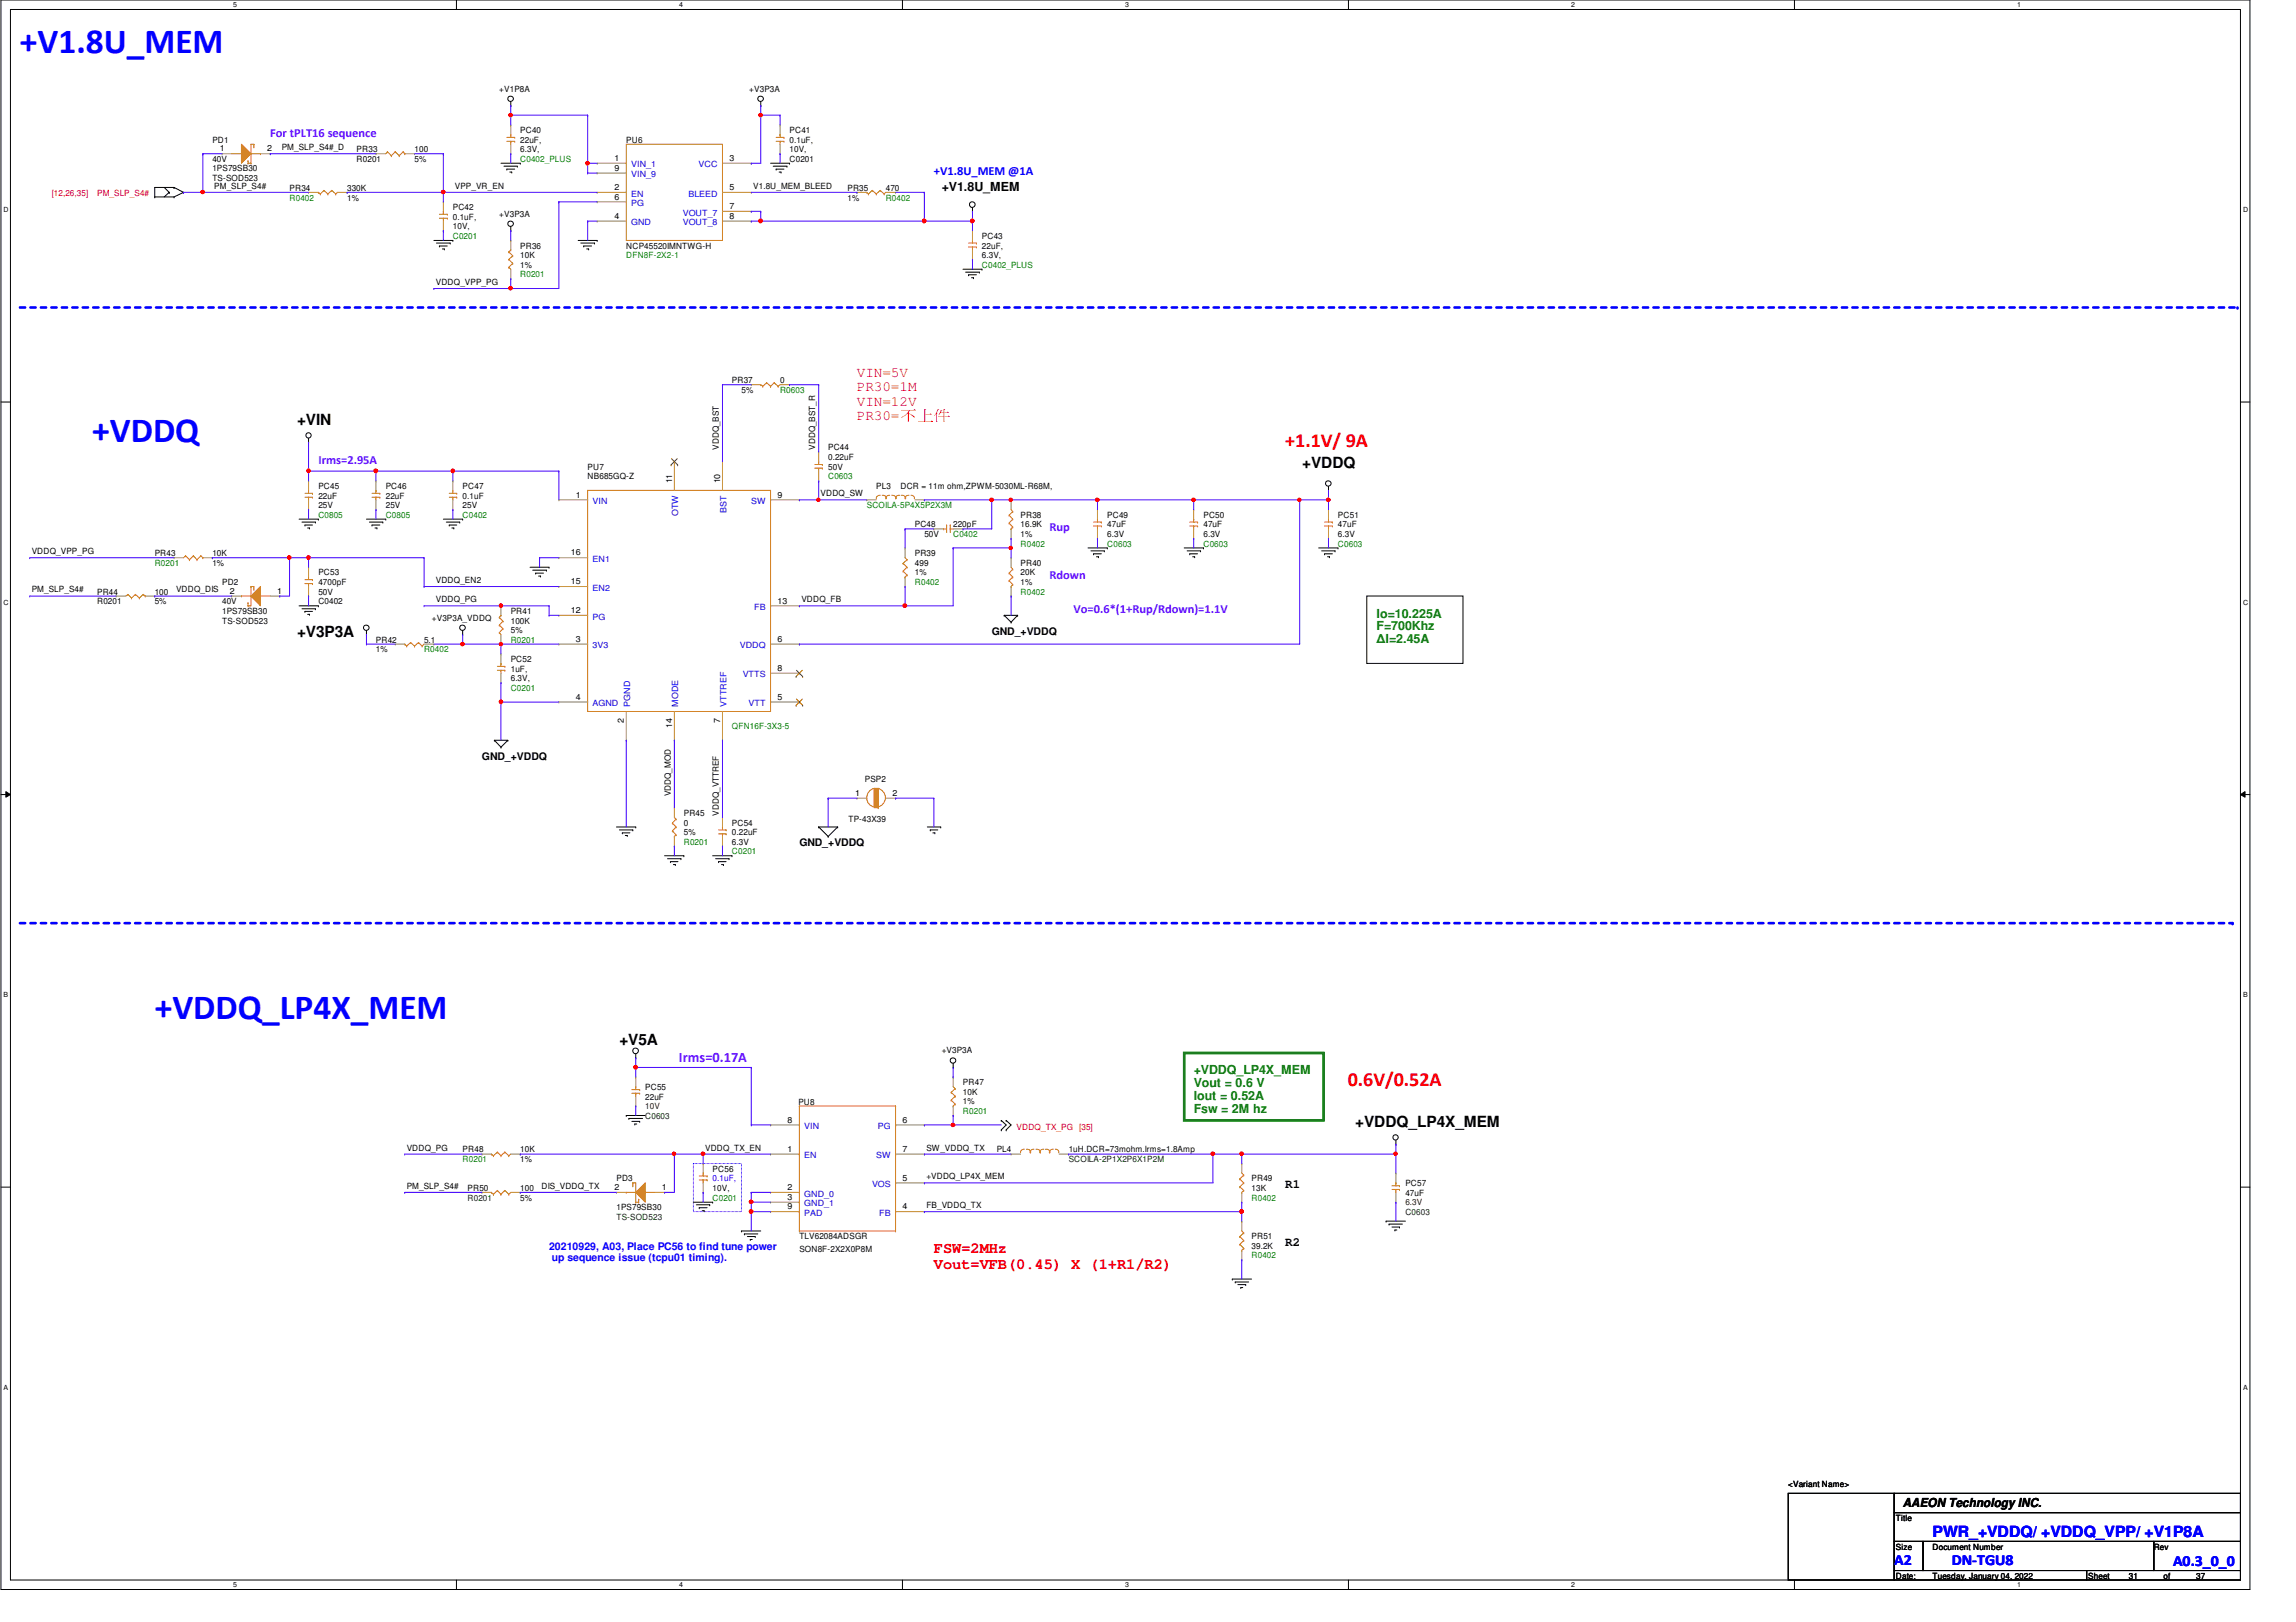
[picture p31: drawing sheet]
<svg xmlns="http://www.w3.org/2000/svg" width="297mm" height="210mm" viewBox="0 0 297 210" stroke-linecap="round" stroke-linejoin="round" font-family="sans-serif">
<defs><g id="words">
<g font-size="4.6" fill="#00f">
<text x="2.6" y="6.8">+V1.8U_MEM</text>
<text x="11.9" y="57.2">+VDDQ</text>
<text x="20" y="131.9">+VDDQ_LP4X_MEM</text>
</g>
<g font-size="2.6" fill="#f00">
<text x="166.3" y="57.8">+1.1V/ 9A</text>
<text x="174.4" y="140.6">0.6V/0.52A</text>
</g>
<g font-size="2">
<text x="38.4" y="55">+VIN</text>
<text x="168.5" y="60.6">+VDDQ</text>
<text x="38.4" y="82.4">+V3P3A</text>
<text x="80.1" y="135.3">+V5A</text>
<text x="175.3" y="145.8">+VDDQ_LP4X_MEM</text>
</g>
<g font-size="2" fill="#f00">
<text x="120.8" y="162.2">FSW=2MHz</text>
<text x="120.8" y="164.2">Vout=VFB(0.45) X (1+R1/R2)</text>
</g>
<g font-size="2" fill="#00f">
<text x="245.1" y="202.5">A2</text>
<text x="250" y="198.9">PWR_+VDDQ/ +VDDQ_VPP/ +V1P8A</text>
<text x="252.5" y="202.5">DN-TGU8</text>
<text x="281.1" y="202.6">A0.3_0_0</text>
</g>
<g font-size="1.9" fill="#f00">
<text x="110.9" y="48.8">VIN=5V</text>
<text x="110.9" y="50.6">PR30=1M</text>
<text x="110.9" y="52.5">VIN=12V</text>
<text x="110.9" y="54.4">PR30=不不不</text>
</g>
<text font-size="1.9" fill="#8000ff" x="87.8" y="137.4">Irms=0.17A</text>
<g font-size="1.6" fill="#8000ff">
<text x="35" y="17.7">For tPLT16 sequence</text>
<text x="41.2" y="60">Irms=2.95A</text>
<text x="135.8" y="68.7">Rup</text>
<text x="135.8" y="74.9">Rdown</text>
<text x="138.9" y="79.3">Vo=0.6*(1+Rup/Rdown)=1.1V</text>
</g>
<text font-size="1.6" fill="#00f" x="120.8" y="22.6">+V1.8U_MEM @1A</text>
<g font-size="1.6">
<text x="121.8" y="24.8">+V1.8U_MEM</text>
<text x="166.3" y="153.8">R1</text>
<text x="166.3" y="161.3">R2</text>
<text x="246.2" y="195.1">AAEON Technology INC.</text>
</g>
<g font-size="1.6" fill="#008000">
<text x="178.1" y="79.9">Io=10.225A</text>
<text x="178.1" y="81.6">F=700Khz</text>
<text x="178.1" y="83.2">ΔI=2.45A</text>
<text x="154.4" y="139">+VDDQ_LP4X_MEM</text>
<text x="154.4" y="140.7">Vout = 0.6 V</text>
<text x="154.4" y="142.3">Iout = 0.52A</text>
<text x="154.4" y="144">Fsw = 2M hz</text>
</g>
<g font-size="1.4">
<text x="128.3" y="82.2">GND_+VDDQ</text>
<text x="62.4" y="98.3">GND_+VDDQ</text>
<text x="103.4" y="109.5">GND_+VDDQ</text>
</g>
<g font-size="1.4" fill="#00f">
<text x="71" y="161.8">20210929, A03, Place PC56 to find tune power</text>
<text x="71.4" y="163.2">up sequence issue (tcpu01 timing).</text>
</g>
<g font-size="1.1">
<text x="64.6" y="11.9">+V1P8A</text>
<text x="96.9" y="11.9">+V3P3A</text>
<text x="67.3" y="17.2">PC40</text>
<text x="102.1" y="17.2">PC41</text>
<text x="27.5" y="18.5">PD1</text>
<text x="27.5" y="22.2">1PS79SB30</text>
<text x="27.5" y="23.5">TS-SOD523</text>
<text x="27.5" y="21">40V</text>
<text x="28.4" y="19.6">1</text>
<text x="34.6" y="19.6">2</text>
<text x="36.4" y="19.4">PM_SLP_S4#_D</text>
<text x="46.1" y="19.7">PR33</text>
<text x="46.1" y="21">R0201</text>
<text x="53.6" y="19.7">100</text>
<text x="53.6" y="21">5%</text>
<text x="67.3" y="18.5">22uF,</text>
<text x="67.3" y="19.7">6.3V,</text>
<text x="79.5" y="20.8">1</text>
<text x="79.5" y="22.1">9</text>
<text x="81" y="18.5">PU6</text>
<text x="94.4" y="20.8">3</text>
<text x="102.1" y="18.5">0.1uF,</text>
<text x="102.1" y="21">C0201</text>
<text x="102.1" y="19.7">10V,</text>
<text x="27.7" y="24.4">PM_SLP_S4#</text>
<text x="37.5" y="24.7">PR34</text>
<text x="44.9" y="26">1%</text>
<text x="44.9" y="24.7">330K</text>
<text x="58.6" y="27.2">PC42</text>
<text x="58.6" y="28.4">0.1uF,</text>
<text x="58.6" y="29.7">10V,</text>
<text x="58.8" y="24.4">VPP_VR_EN</text>
<text x="64.6" y="28.1">+V3P3A</text>
<text x="79.5" y="24.6">2</text>
<text x="79.5" y="25.8">6</text>
<text x="79.5" y="28.3">4</text>
<text x="94.4" y="24.6">5</text>
<text x="94.4" y="27.1">7</text>
<text x="94.4" y="28.3">8</text>
<text x="97.4" y="24.4">V1.8U_MEM_BLEED</text>
<text x="109.6" y="24.7">PR35</text>
<text x="109.6" y="26">1%</text>
<text x="114.6" y="24.7">470</text>
<text x="67.3" y="32.2">PR36</text>
<text x="67.3" y="33.4">10K</text>
<text x="67.3" y="34.6">1%</text>
<text x="81" y="32.2">NCP45520IMNTWG-H</text>
<text x="127" y="30.9">PC43</text>
<text x="127" y="32.2">22uF,</text>
<text x="127" y="33.4">6.3V,</text>
<text x="56.4" y="36.9">VDDQ_VPP_PG</text>
<text x="94.7" y="49.6">PR37</text>
<text x="95.9" y="50.8">5%</text>
<text x="100.9" y="49.6">0</text>
<text x="93" y="58.2" transform="rotate(-90 93 58.2)">VDDQ_BST</text>
<text x="105.4" y="58.2" transform="rotate(-90 105.4 58.2)">VDDQ_BST_R</text>
<text x="107.1" y="58.3">PC44</text>
<text x="107.1" y="59.5">0.22uF</text>
<text x="41.2" y="63.3">PC45</text>
<text x="41.2" y="64.5">22uF</text>
<text x="41.2" y="65.7">25V</text>
<text x="49.9" y="63.3">PC46</text>
<text x="49.9" y="64.5">22uF</text>
<text x="49.9" y="65.7">25V</text>
<text x="59.9" y="63.3">PC47</text>
<text x="59.9" y="64.5">0.1uF</text>
<text x="59.9" y="65.7">25V</text>
<text x="74.5" y="64.4">1</text>
<text x="76" y="62">NB685GQ-Z</text>
<text x="76" y="60.8">PU7</text>
<text x="86.9" y="62.6" transform="rotate(-90 86.9 62.6)">11</text>
<text x="93.2" y="62.6" transform="rotate(-90 93.2 62.6)">10</text>
<text x="100.6" y="64.4">9</text>
<text x="106.2" y="64.2">VDDQ_SW</text>
<text x="107.1" y="60.8">50V</text>
<text x="113.4" y="63.3">PL3</text>
<text x="116.5" y="63.3">DCR = 11m ohm,ZPWM-5030ML-R68M,</text>
<text x="4.1" y="71.7">VDDQ_VPP_PG</text>
<text x="20" y="72">PR43</text>
<text x="27.5" y="72">10K</text>
<text x="73.9" y="71.9">16</text>
<text x="118.4" y="72">PR39</text>
<text x="118.4" y="68.2">PC48</text>
<text x="119.6" y="69.5">50V</text>
<text x="123.3" y="68.2">220pF</text>
<text x="132" y="67">PR38</text>
<text x="132" y="68.2">16.9K</text>
<text x="132" y="69.5">1%</text>
<text x="143.3" y="67">PC49</text>
<text x="143.3" y="68.2">47uF</text>
<text x="143.3" y="69.5">6.3V</text>
<text x="155.7" y="67">PC50</text>
<text x="155.7" y="68.2">47uF</text>
<text x="155.7" y="69.5">6.3V</text>
<text x="173.1" y="67">PC51</text>
<text x="173.1" y="68.2">47uF</text>
<text x="173.1" y="69.5">6.3V</text>
<text x="4.1" y="76.7">PM_SLP_S4#</text>
<text x="12.6" y="77">PR44</text>
<text x="20" y="77">100</text>
<text x="22.8" y="76.7">VDDQ_DIS</text>
<text x="27.5" y="73.2">1%</text>
<text x="28.7" y="75.7">PD2</text>
<text x="29.7" y="76.8">2</text>
<text x="35.9" y="76.8">1</text>
<text x="41.2" y="74.5">PC53</text>
<text x="41.2" y="75.7">4700pF</text>
<text x="41.2" y="77">50V</text>
<text x="56.4" y="77.9">VDDQ_PG</text>
<text x="56.4" y="75.4">VDDQ_EN2</text>
<text x="73.9" y="75.6">15</text>
<text x="103.7" y="77.9">VDDQ_FB</text>
<text x="118.4" y="73.2">499</text>
<text x="118.4" y="74.5">1%</text>
<text x="132" y="73.2">PR40</text>
<text x="132" y="74.5">20K</text>
<text x="132" y="75.7">1%</text>
<text x="12.6" y="78.2">R0201</text>
<text x="20" y="78.2">5%</text>
<text x="28.7" y="79.5">1PS79SB30</text>
<text x="28.7" y="80.7">TS-SOD523</text>
<text x="28.7" y="78.2">40V</text>
<text x="41.2" y="78.2">C0402</text>
<text x="48.6" y="83.2">PR42</text>
<text x="54.9" y="83.2">5.1</text>
<text x="55.9" y="80.3">+V3P3A_VDDQ</text>
<text x="66.1" y="79.5">PR41</text>
<text x="66.1" y="80.7">100K</text>
<text x="66.1" y="82">5%</text>
<text x="73.9" y="79.3">12</text>
<text x="74.5" y="83.1">3</text>
<text x="100.6" y="83.1">6</text>
<text x="100.6" y="78.1">13</text>
<text x="48.6" y="84.4">1%</text>
<text x="66.1" y="85.7">PC52</text>
<text x="66.1" y="86.9">1uF,</text>
<text x="66.1" y="88.2">6.3V,</text>
<text x="100.6" y="86.8">8</text>
<text x="74.5" y="90.6">4</text>
<text x="80.7" y="93.6" transform="rotate(-90 80.7 93.6)">2</text>
<text x="86.9" y="94.2" transform="rotate(-90 86.9 94.2)">14</text>
<text x="93.2" y="93.6" transform="rotate(-90 93.2 93.6)">7</text>
<text x="100.6" y="90.6">5</text>
<text x="111.9" y="101.2">PSP2</text>
<text x="86.8" y="103" transform="rotate(-90 86.8 103)">VDDQ_MOD</text>
<text x="88.5" y="105.6">PR45</text>
<text x="88.5" y="106.8">0</text>
<text x="93" y="105.5" transform="rotate(-90 93 105.5)">VDDQ_VTTREF</text>
<text x="94.7" y="106.8">PC54</text>
<text x="109.8" y="106.3">TP-43X39</text>
<text x="110.6" y="103">1</text>
<text x="115.5" y="103">2</text>
<text x="88.5" y="108.1">5%</text>
<text x="94.7" y="108.1">0.22uF</text>
<text x="94.7" y="109.3">6.3V</text>
<text x="121.8" y="136.3">+V3P3A</text>
<text x="83.5" y="141.1">PC55</text>
<text x="83.5" y="142.3">22uF</text>
<text x="103.3" y="143">PU8</text>
<text x="124.6" y="140.4">PR47</text>
<text x="124.6" y="141.7">10K</text>
<text x="124.6" y="142.9">1%</text>
<text x="52.6" y="148.9">VDDQ_PG</text>
<text x="59.9" y="149.1">PR48</text>
<text x="67.3" y="149.1">10K</text>
<text x="91.2" y="148.9">VDDQ_TX_EN</text>
<text x="101.9" y="149.1">1</text>
<text x="101.9" y="145.3">8</text>
<text x="116.8" y="145.3">6</text>
<text x="116.8" y="149.1">7</text>
<text x="119.8" y="148.9">SW_VDDQ_TX</text>
<text x="128.9" y="149.1">PL4</text>
<text x="138.3" y="149.1">1uH.DCR=73mohm.Irms=1.8Amp</text>
<text x="52.6" y="153.8">PM_SLP_S4#</text>
<text x="60.5" y="154.1">PR50</text>
<text x="67.3" y="154.1">100</text>
<text x="67.3" y="155.4">5%</text>
<text x="67.3" y="150.4">1%</text>
<text x="70.1" y="153.8">DIS_VDDQ_TX</text>
<text x="79.5" y="154">2</text>
<text x="79.8" y="152.9">PD3</text>
<text x="85.6" y="154">1</text>
<text x="92.2" y="151.6">PC56</text>
<text x="92.2" y="154.1">10V,</text>
<text x="101.9" y="154">2</text>
<text x="101.9" y="155.3">3</text>
<text x="116.8" y="152.8">5</text>
<text x="119.8" y="152.6">+VDDQ_LP4X_MEM</text>
<text x="161.9" y="152.9">PR49</text>
<text x="161.9" y="154.1">13K</text>
<text x="181.8" y="153.5">PC57</text>
<text x="181.8" y="154.8">47uF</text>
<text x="79.8" y="156.6">1PS79SB30</text>
<text x="101.9" y="156.5">9</text>
<text x="103.4" y="160.4">TLV62084ADSGR</text>
<text x="103.4" y="162">SON8F-2X2X0P8M</text>
<text x="116.8" y="156.5">4</text>
<text x="119.8" y="156.3">FB_VDDQ_TX</text>
<text x="161.9" y="160.4">PR51</text>
<text x="161.9" y="161.6">39.2K</text>
<text x="231.3" y="192.4">&lt;Variant Name&gt;</text>
<text x="245.3" y="196.8">Title</text>
<text x="245.3" y="200.5">Size</text>
<text x="250" y="200.5">Document Number</text>
<text x="278.6" y="200.5">Rev</text>
<text x="245.3" y="204.3">Date:</text>
<text x="250" y="204.3">Tuesday, January 04, 2022</text>
<text x="270.2" y="204.3">Sheet</text>
<text x="275.4" y="204.3">31</text>
<text x="279.9" y="204.3">of</text>
<text x="284.1" y="204.3">37</text>
</g>
<g font-size="1.1" fill="#008000">
<text x="67.3" y="21">C0402_PLUS</text>
<text x="37.5" y="26">R0402</text>
<text x="114.6" y="26">R0402</text>
<text x="58.6" y="30.9">C0201</text>
<text x="67.3" y="35.9">R0201</text>
<text x="81" y="33.4">DFN8F-2X2-1</text>
<text x="127" y="34.6">C0402_PLUS</text>
<text x="100.9" y="50.8">R0603</text>
<text x="107.1" y="62">C0603</text>
<text x="112.1" y="65.7">SCOILA-5P4X5P2X3M</text>
<text x="41.2" y="67">C0805</text>
<text x="49.9" y="67">C0805</text>
<text x="59.9" y="67">C0402</text>
<text x="123.3" y="69.5">C0402</text>
<text x="132" y="70.7">R0402</text>
<text x="143.3" y="70.7">C0603</text>
<text x="155.7" y="70.7">C0603</text>
<text x="173.1" y="70.7">C0603</text>
<text x="20" y="73.2">R0201</text>
<text x="118.4" y="75.7">R0402</text>
<text x="132" y="77">R0402</text>
<text x="66.1" y="83.2">R0201</text>
<text x="54.9" y="84.4">R0402</text>
<text x="66.1" y="89.4">C0201</text>
<text x="94.7" y="94.4">QFN16F-3X3-5</text>
<text x="88.5" y="109.3">R0201</text>
<text x="94.7" y="110.6">C0201</text>
<text x="124.6" y="144.2">R0201</text>
<text x="59.9" y="150.4">R0201</text>
<text x="92.2" y="155.4">C0201</text>
<text x="161.9" y="155.4">R0402</text>
<text x="161.9" y="162.9">R0402</text>
</g>
<g font-size="1.1" fill="#00c">
<text x="81.7" y="21.7">VIN_1</text>
<text x="81.7" y="22.9">VIN_9</text>
<text x="90.4" y="21.7">VCC</text>
<text x="81.7" y="25.4">EN</text>
<text x="81.7" y="26.7">PG</text>
<text x="81.7" y="29.2">GND</text>
<text x="88.3" y="27.9">VOUT_7</text>
<text x="88.3" y="29.2">VOUT_8</text>
<text x="89.1" y="25.4">BLEED</text>
<text x="76.7" y="65.2">VIN</text>
<text x="97.2" y="65.2">SW</text>
<text x="87.8" y="66.8" transform="rotate(-90 87.8 66.8)">OTW</text>
<text x="94" y="66.3" transform="rotate(-90 94 66.3)">BST</text>
<text x="76.7" y="72.7">EN1</text>
<text x="76.7" y="76.5">EN2</text>
<text x="76.7" y="80.2">PG</text>
<text x="76.7" y="83.9">3V3</text>
<text x="95.7" y="83.9">VDDQ</text>
<text x="97.6" y="79">FB</text>
<text x="96.1" y="87.7">VTTS</text>
<text x="76.7" y="91.4">AGND</text>
<text x="81.5" y="91.4" transform="rotate(-90 81.5 91.4)">PGND</text>
<text x="87.8" y="91.4" transform="rotate(-90 87.8 91.4)">MODE</text>
<text x="94" y="91.4" transform="rotate(-90 94 91.4)">VTTREF</text>
<text x="96.9" y="91.4">VTT</text>
<text x="104.1" y="149.9">EN</text>
<text x="104.1" y="146.1">VIN</text>
<text x="113.4" y="149.9">SW</text>
<text x="113.6" y="146.1">PG</text>
<text x="104.1" y="154.9">GND_0</text>
<text x="112.8" y="153.6">VOS</text>
<text x="104.1" y="156.1">GND_1</text>
<text x="104.1" y="157.4">PAD</text>
<text x="113.7" y="157.4">FB</text>
</g>
<g font-size="1.1" fill="#f00">
<text x="6.7" y="25.3">[12,26,35]</text>
<text x="12.6" y="25.3">PM_SLP_S4#</text>
<text x="131.5" y="146.2">VDDQ_TX_PG</text>
<text x="139.6" y="146.2">[35]</text>
</g>
<g font-size="1.1" fill="#400000">
<text x="83.5" y="143.6">10V</text>
<text x="181.8" y="156">6.3V</text>
</g>
<g font-size="1.1" fill="#004000">
<text x="83.5" y="144.8">C0603</text>
<text x="60.5" y="155.4">R0201</text>
<text x="138.3" y="150.4">SCOILA-2P1X2P6X1P2M</text>
<text x="79.8" y="157.9">TS-SOD523</text>
<text x="181.8" y="157.2">C0603</text>
</g>
<text font-size="1.1" fill="#00f" x="92.2" y="152.9">0.1uF,</text>
<g font-size=".9">
<text x="30.2" y=".9">5</text>
<text x="87.9" y=".9">4</text>
<text x="145.6" y=".9">3</text>
<text x="203.3" y=".9">2</text>
<text x="261" y=".9">1</text>
<text x=".5" y="27.4">D</text>
<text x="290.2" y="27.4">D</text>
<text x=".5" y="78.2">C</text>
<text x="290.2" y="78.2">C</text>
<text x=".5" y="129">B</text>
<text x="290.2" y="129">B</text>
<text x=".5" y="179.8">A</text>
<text x="290.2" y="179.8">A</text>
<text x="30.2" y="205.4">5</text>
<text x="87.9" y="205.4">4</text>
<text x="145.6" y="205.4">3</text>
<text x="203.3" y="205.4">2</text>
<text x="261" y="205.4">1</text>
</g>
</g></defs>
<path d="M.1 0h291v205.7h-291zM1.4 1.2h288.5v203.3h-288.5z" fill="none" stroke="#000" stroke-width=".13"/>
<g fill="#fff">
<path d="M30.2 .1h.5v1h-.5z"/>
<path d="M30.2 204.6h.5v1h-.5z"/>
</g>
<path d="M59.1 0v1.2M59.1 204.5v1.2" fill="none" stroke="#000" stroke-width=".13"/>
<g fill="#fff">
<path d="M87.9 .1h.5v1h-.5z"/>
<path d="M87.9 204.6h.5v1h-.5z"/>
</g>
<path d="M116.8 0v1.2M116.8 204.5v1.2" fill="none" stroke="#000" stroke-width=".13"/>
<g fill="#fff">
<path d="M145.6 .1h.5v1h-.5z"/>
<path d="M145.6 204.6h.5v1h-.5z"/>
</g>
<path d="M174.5 0v1.2M174.5 204.5v1.2" fill="none" stroke="#000" stroke-width=".13"/>
<g fill="#fff">
<path d="M203.3 .1h.5v1h-.5z"/>
<path d="M203.3 204.6h.5v1h-.5z"/>
</g>
<path d="M232.2 0v1.2M232.2 204.5v1.2" fill="none" stroke="#000" stroke-width=".13"/>
<g fill="#fff">
<path d="M261 .1h.5v1h-.5z"/>
<path d="M261 204.6h.5v1h-.5z"/>
<path d="M.5 26.6h.6v1h-.6z"/>
<path d="M290.2 26.6h.6v1h-.6z"/>
<path d="M.5 77.4h.6v1h-.6z"/>
<path d="M290.2 77.4h.6v1h-.6z"/>
</g>
<path d="M.1 52h1.3M289.9 52h1.2" fill="none" stroke="#000" stroke-width=".13"/>
<g fill="#fff">
<path d="M.5 128.2h.6v1h-.6z"/>
<path d="M290.2 128.2h.6v1h-.6z"/>
</g>
<path d="M.1 102.8h1.3M.8 102.4l.6 .4-.6 .4zM289.9 102.8l.5-.4v.8zM289.9 102.8h1.2" fill="none" stroke="#000" stroke-width=".13"/>
<path d="M.8 102.4l.6 .4-.6 .4zM289.9 102.8l.5-.4v.8z" fill="#000"/>
<g fill="#fff">
<path d="M.5 179h.5v1h-.5z"/>
<path d="M290.2 179h.5v1h-.5z"/>
</g>
<path d="M176.8 77.1h12.5v8.8h-12.5zM.1 153.6h1.3M289.9 153.6h1.2" fill="none" stroke="#000" stroke-width=".13"/>
<path d="M2.6 119.5h286.2" fill="none" stroke="#00f" stroke-width=".34" stroke-dasharray=".7 .7"/>
<circle cx="288.8" cy="119.5" r=".17" fill="#00f" stroke-dasharray=".7 .7"/>
<path d="M153.2 136.3h18v8.7h-18z" fill="none" stroke="#008000" stroke-width=".34"/>
<path d="M2.6 39.8h286.9" fill="none" stroke="#00f" stroke-width=".34" stroke-dasharray=".7 .7"/>
<circle cx="289.5" cy="39.8" r=".17" fill="#00f" stroke-dasharray=".7 .7"/>
<path d="M89.7 150.6h6.2v6.2h-6.2z" fill="none" stroke="#00f" stroke-width=".13"/>
<g fill="none" stroke="#000" stroke-width=".13">
<path d="M66.1 13.7h.1M66.1 13.2v.5M98.4 13.7h.1M98.4 13.2v.5M20 25.5h.1M20 25.5h2.5M21.2 24.3l.7 .6M21.9 24.9h.1M21.9 24.9l-.7 .6M22.5 24.3h.1M22.5 25.5h.1M22.5 24.3h-2.5v1.2"/>
<path d="M22.5 24.3l1.2 .6M23.7 24.9h.1M23.7 24.9l-1.2 .6M56.1 31.1h2.5M56.5 31.5h1.7M56.9 31.8h.1M56.9 31.8h1M57.2 32.2h.3M57.5 32.2h.1M58.2 31.5h.1M58.6 31.1h.1M64.8 21.1h2.5"/>
<path d="M65.2 21.5h1.7M65.6 21.9h.1M65.6 21.9h1M66 22.3h.2M66.1 29.8h.1M66.1 29.3v.5M66.2 22.3h.1M66.9 21.5h.1M67.3 21.1h.1M74.8 31.1h2.5M75.1 31.5h1.8M75.5 31.8h.1"/>
<path d="M75.5 31.8h1M75.9 32.2h.3M76.2 32.2h.1M76.9 31.5h.1M77.3 31.1h.1M99.7 21.1h2.4M100 21.5h1.8M100.4 21.9h.1M100.4 21.9h1M100.8 22.3h.2M101 22.3h.1M101.8 21.5h.1"/>
<path d="M102.1 21.1h.1M124.6 34.8h2.4M124.9 35.2h1.8M125.3 35.6h.1M125.3 35.6h1M125.7 35.9h.2M125.8 27.3h.1M125.8 26.9v.4M125.9 35.9h.1M126.7 35.2h.1M127 34.8h.1M39.9 57.2h.1"/>
<path d="M39.9 56.7v.5M38.7 67.2h2.5M38.7 78.4h2.5M39.1 67.6h1.7M39.1 78.8h1.7M39.5 67.9h.1M39.5 79.1h.1M39.5 67.9h.9M39.5 79.1h.9M39.8 68.3h.2M39.8 79.5h.2M40 68.3h.1"/>
<path d="M40 79.5h.1M40.8 67.6h.1M40.8 78.8h.1M41.2 67.2h.1M41.2 78.4h.1M47.4 67.2h2.5M47.8 67.6h1.7M48.1 67.9h.1M48.1 67.9h1M48.5 68.3h.3M48.8 68.3h.1M49.5 67.6h.1"/>
<path d="M49.9 67.2h.1M57.4 67.2h2.5M57.7 67.6h1.8M58.1 67.9h.1M58.1 67.9h1M58.5 68.3h.2M58.7 68.3h.1M59.5 67.6h.1M59.9 67.2h.1M68.6 73.4h2.4M68.9 73.8h1.8M69.3 74.2h.1"/>
<path d="M69.3 74.2h1M69.7 74.5h.2M69.9 74.5h.1M70.7 73.8h.1M71 73.4h.1M129.9 79.6h.1M129.9 79.6h1.8M129.9 79.6l.9 .9M131.7 79.6h.1M131.7 79.6l-.9 .9M140.8 70.9h2.5M141.1 71.3h1.8"/>
<path d="M141.5 71.7h.1M141.5 71.7h1M141.9 72.1h.2M142.1 72.1h.1M142.9 71.3h.1M143.3 70.9h.1M153.2 70.9h2.5M153.6 71.3h1.7M153.9 71.7h.1M153.9 71.7h1M154.3 72.1h.3M154.6 72.1h.1"/>
<path d="M155.3 71.3h.1M155.7 70.9h.1M170.6 70.9h2.5M171 71.3h1.7M171.4 71.7h.1M171.4 71.7h1M171.7 72.1h.3M171.9 63.5h.1M171.9 62.9v.6M172 72.1h.1M172.7 71.3h.1M173.1 70.9h.1"/>
<path d="M47.4 82.1h.1M47.4 81.6v.5M59.9 82.1h.1M59.9 81.6v.5M64 95.8h.1M64 95.8h1.7M64 95.8l.8 .9M64.8 96.7h.1M65.7 95.8h.1M65.7 95.8l-.9 .9M130.8 80.5h.1M79.8 107h2.5"/>
<path d="M80.1 107.4h1.8M80.5 107.8h.1M80.5 107.8h1M80.9 108.1h.2M81.1 108.1h.1M81.9 107.4h.1M82.3 107h.1M86 110.7h2.5M86.4 111.1h1.7M86.7 111.5h.1M86.7 111.5h1M87.1 111.9h.3"/>
<path d="M87.4 111.9h.1M88.1 111.1h.1M88.5 110.7h.1M92.2 110.7h2.5M92.6 111.1h1.7M93 111.5h.1M93 111.5h.9M93.3 111.9h.3M93.6 111.9h.1M94.3 111.1h.1M94.7 110.7h.1M105.9 107h.1"/>
<path d="M105.9 107h2.5M105.9 107l1.2 1.2M107.1 108.2h.1M108.4 107h.1M108.4 107l-1.3 1.2M120 107h1.7M120.4 107.4h.1M120.4 107.4h.9M120.7 107.8h.2M120.9 107.8h.1M121.7 107h.1M82.3 136.9h.1"/>
<path d="M82.3 136.4v.5M123.3 138.1h.1M123.3 137.6v.5M81 144.4h.1M81 144.4h2.5M81.4 144.7h.1M81.4 144.7h1.7M81.7 145.1h1.1M82.1 145.5h.1M82.1 145.5h.3M82.8 145.1h.1M89.7 155.6h2.5"/>
<path d="M90.1 155.9h1.7M90.5 156.3h.1M90.5 156.3h1M90.8 156.7h.3M91.1 156.7h.1M91.8 155.9h.1M92.2 155.6h.1M95.9 159.3h.1M95.9 159.3h2.5M96.3 159.7h.1M96.3 159.7h1.7M129.5 145h.1"/>
<path d="M129.5 146.2h.1M129.5 145l.7 .6-.7 .6M130.2 145h.1M130.2 146.2h.1M130.2 145l.6 .6-.6 .6M179.3 158h.1M179.3 158h2.5M179.7 158.4h.1M179.7 158.4h1.7M180.1 158.8h1M180.5 159.2h.1M180.5 159.2h.2"/>
<path d="M180.6 148.1h.1M180.6 147.6v.5M181.1 158.8h.1M96.7 160h1M97.1 160.4h.1M97.1 160.4h.2M97.7 160h.1M159.4 165.5h.1M159.4 165.5h2.5M159.8 165.9h.1M159.8 165.9h1.7M160.1 166.2h1.1"/>
<path d="M160.5 166.6h.1M160.5 166.6h.3M161.2 166.2h.1M231.3 193.3h13.8v11.2h-13.8zM245.1 193.3h44.8v2.4h-44.8zM245.1 195.7h44.8v3.8h-44.8zM245.1 199.5h3.7v3.7h-3.7zM248.8 199.5h29.8v3.7h-29.8zM278.6 199.5h11.3v3.7h-11.3zM245.1 203.2h24.9v1.3h-24.9zM270 203.2h19.9v1.3h-19.9z"/>
<circle cx="66.1" cy="12.8" r=".36"/>
<circle cx="98.4" cy="12.8" r=".36"/>
<circle cx="66.1" cy="29" r=".36"/>
<circle cx="125.8" cy="26.5" r=".37"/>
<circle cx="39.9" cy="56.3" r=".34"/>
<circle cx="171.9" cy="62.6" r=".36"/>
<circle cx="47.4" cy="81.2" r=".36"/>
<circle cx="59.8" cy="81.2" r=".36"/>
<circle cx="82.2" cy="136" r=".37"/>
<circle cx="123.3" cy="137.2" r=".36"/>
<circle cx="180.5" cy="147.2" r=".34"/>
</g>
<g fill="none" stroke="#cc8006" stroke-width=".13">
<path d="M65.6 17.8h1M65.6 18.3h1M66.1 17.4h.1M66.1 18.3h.1M66.1 17.4v.4M66.1 18.3v.4M66.6 17.8h.1M66.6 18.3h.1M130.6 74.2h.1M130.6 75.1h.1M130.6 75.1l.4 .5M130.6 74.2l.4 .5"/>
<path d="M130.8 75.9h.1M130.8 73.4l.2 .3M131 75.6h.1M131 73.7h.1M131 74.7h.1M131 75.6l-.2 .3M131 73.7l-.4 .5M131 74.7l-.4 .4M81 154.3h.1M81 154.3h1.3M81.9 153.5h.1M81.9 153.1h.1"/>
<path d="M81.9 153.1v.4M81.9 153.1h.4v2.5M82.3 155.6h.1M82.3 155.6h.3M82.6 155.6h.1M82.6 155.2h.1M82.6 155.2v.4M83.5 154.3h.1M83.5 154.3h1.2"/>
</g>
<path d="M66.1 19.9h.1M66.1 16.2h.1M66.1 16.2v1.2M66.1 18.7v1.2M130.8 72.2h.1M130.8 77.1h.1M130.8 72.2v1.2M130.8 75.9v1.2" fill="none" stroke="#a84" stroke-width=".13"/>
<path d="M83.5 153.1v2.5l-1.2-1.3z" fill="#cc8006"/>
<g fill="none" stroke="#cc8006" stroke-width=".13">
<path d="M30 19.9h1.2M31.2 19.9h.1M32.5 19.9h1.2M32.8 19h.1M32.8 18.7h.1M32.8 18.7v.3M32.8 18.7h-.3v2.4M33.7 19.9h.1M32.1 21.1h.1M32.1 20.8h.1M32.1 21.1h.4M32.1 20.8v.3"/>
<path d="M32.5 21.1h.1M41.2 24.9h.1M41.2 24.9l.2 .2M41.4 25.1h.1M41.9 24.6h.1M41.9 24.6l-.5 .5M41.9 24.6l.5 .5M42.4 25.1h.1M42.9 24.6h.1M42.9 24.6l.5 .5M42.9 24.6l-.5 .5M43.4 25.1h.1"/>
<path d="M43.7 24.9l-.3 .2M63.6 154.3h.1M63.6 154.3l.2 .3M63.8 154.6h.1M64.3 154.1h.1M64.3 154.1l-.5 .5M64.3 154.1l.5 .5M64.8 154.6h.1M65.3 154.1h.1M65.3 154.1l.5 .5M65.3 154.1l-.5 .5M65.8 154.6h.1"/>
<path d="M66.1 154.3l-.3 .3M83.5 153.1v2.5l-1.2-1.3zM103.4 143.1h.1M103.4 159.3h.1M103.4 149.4h.1M103.4 154.3h.1M103.4 155.6h.1M103.4 145.6h.1M103.4 156.8h.1M103.4 159.3h12.5M103.4 143.1h12.5M103.4 143.1v16.2"/>
<path d="M115.9 159.3h.1M115.9 143.1h.1M115.9 156.8h.1M115.9 149.4h.1M115.9 153.1h.1M115.9 145.6h.1M115.9 143.1v16.2M180.1 153.5h1M180.1 153.9h1M180.6 153.1h.1M180.6 153.9h.1M180.6 153.1v.4"/>
<path d="M180.6 153.9v.4M181.1 153.5h.1M181.1 153.9h.1"/>
</g>
<g fill="none" stroke="#a84" stroke-width=".13">
<path d="M39.9 24.9h.1M39.9 24.9h1.3M43.7 24.9h1.2M44.9 24.9h.1M62.4 154.3h.1M62.4 154.3h1.2M66.1 154.3h1.2M67.3 154.3h.1M79.8 154.3h.1M79.8 154.3h1.2M84.7 154.3h1.3M86 154.3h.1"/>
<path d="M99.7 149.4h.1M99.7 154.3h.1M99.7 155.6h.1M99.7 145.6h.1M99.7 156.8h.1M99.7 154.3h3.7M99.7 149.4h3.7M99.7 155.6h3.7M99.7 156.8h3.7M99.7 145.6h3.7M115.9 149.4h3.7M115.9 156.8h3.7"/>
<path d="M115.9 153.1h3.7M115.9 145.6h3.7M119.6 156.8h.1M119.6 153.1h.1M119.6 145.6h.1M119.6 149.4h.1M180.6 155.6h.1M180.6 151.8h.1M180.6 151.8v1.3M180.6 154.3v1.3"/>
</g>
<path d="M31.2 18.7l1.3 1.2-1.3 1.2z" fill="#cc8006"/>
<g fill="none" stroke="#cc8006" stroke-width=".13">
<path d="M31.2 18.7l1.3 1.2-1.3 1.2zM65.8 32.6h.1M65.8 34.6h.1M65.8 33.6h.1M65.8 32.6l.5 .5M65.8 34.6l.3 .2M65.8 33.6l.5 .5M66.1 32.3h.1M66.1 32.3l-.3 .3M66.3 34.1h.1M66.3 33.1h.1M66.3 34.1l-.5 .5"/>
<path d="M66.3 33.1l-.5 .5M112.1 24.9h.1M112.1 24.9l.2 .2M112.3 25.1h.1M112.9 24.6h.1M112.9 24.6l-.6 .5M112.9 24.6l.5 .5M113.4 25.1h.1M113.9 24.6h.1M113.9 24.6l.5 .5M113.9 24.6l-.5 .5M114.4 25.1h.1"/>
<path d="M114.6 24.9l-.2 .2M98.4 49.8h.1M98.4 49.8l.3 .2M98.7 50h.1M99.2 49.5h.1M99.2 49.5l-.5 .5M99.2 49.5l.5 .5M99.7 50h.1M100.2 49.5h.1M100.2 49.5l.5 .5M100.2 49.5l-.5 .5M100.7 50h.1"/>
<path d="M100.9 49.8l-.2 .2M105.9 59.7h.1M105.9 59.7v.4M24 71.9h.1M24 71.9l-.3 .3M24 71.9l.5 .5M24.5 72.4h.1M25 71.9h.1M25 71.9l-.5 .5M25 71.9l.5 .5M25.5 72.4h.1M26 71.9h.1"/>
<path d="M26 71.9l-.5 .5M26 71.9l.2 .3M26.2 72.2h.1M39.5 75h.9M39.5 75.5h.9M39.5 63.8h.9M39.5 64.3h.9M39.9 74.7h.1M39.9 75.5h.1M39.9 63.5h.1M39.9 64.3h.1M39.9 63.5v.3"/>
<path d="M39.9 64.3v.4M39.9 74.7v.3M39.9 75.5v.4M40.4 75h.1M40.4 75.5h.1M40.4 63.8h.1M40.4 64.3h.1M58.1 63.8h1M58.1 64.3h1M58.6 63.5h.1M58.6 64.3h.1M58.6 63.5v.3"/>
<path d="M58.6 64.3v.4M59.1 63.8h.1M59.1 64.3h.1M105.4 60.1h1M105.4 60.6h1M105.9 60.6h.1M105.9 60.6v.4M106.4 60.1h.1M106.4 60.6h.1M113.9 64.1h-.1a.42 .42 0 0 0-.4 .5M114.1 64.1h.1a.43 .43 0 0 1 .5 .4l-.1 .1M115.1 64.1a.42 .42 0 0 0-.5 .5"/>
<path d="M115.4 64.1a.47 .47 0 0 1 .5 .4v.1M116.4 64.1h-.3l-.2 .2v.3M116.6 64.1a.43 .43 0 0 1 .6 .4l-.1 .1M116.8 72.9h.1M116.8 73.9h.1M116.8 73.9l.5 .5M116.8 72.9l.5 .5M117.1 74.7h.1M117.1 72.2l.2 .2M117.3 74.4h.1M117.3 72.4h.1M117.3 73.4h.1"/>
<path d="M117.3 74.4l-.2 .3M117.3 72.4l-.5 .5M117.3 73.4l-.5 .5M117.6 64.1a.42 .42 0 0 0-.5 .5M117.9 64.1a.38 .38 0 0 1 .4 .4M122.1 68.5h.1M122.1 68.5h.4M122.5 67.9h.1M122.5 67.9v1M122.9 67.9h.1M122.9 68.5h.1M122.9 68.5h.4"/>
<path d="M122.9 67.9v1M113.1 102h.1M113.1 102a1.23 1.23 0 0 0-1 1.2 1.23 1.23 0 0 0 1 1.2M113.1 102v2.5M113.6 102a1.24 1.24 0 0 1 .9 1.2 1.24 1.24 0 0 1-.9 1.2M113.6 104.5h.1M113.6 102v2.5M63.6 149.4h.1M63.6 149.4l.2 .2M63.8 149.6h.1M64.3 149.1h.1M64.3 149.1l-.5 .5"/>
<path d="M64.3 149.1l.5 .5M64.8 149.6h.1M65.3 149.1h.1M65.3 149.1l.5 .5M65.3 149.1l-.5 .5M65.8 149.6h.1M66.1 149.4l-.3 .2M81.7 141h1.1M81.7 141.5h1.1M82.3 140.6h.1M82.3 141.5h.1M82.3 140.6v.4"/>
<path d="M82.3 141.5v.4M82.8 141h.1M82.8 141.5h.1M132.5 148.7a.42 .42 0 0 0-.5 .5M132.8 148.7a.43 .43 0 0 1 .5 .5M133.8 148.7h-.1a.42 .42 0 0 0-.4 .5M134 148.7h.1a.47 .47 0 0 1 .5 .5M135 148.7l-.3 .1-.1 .1-.1 .3M135.3 148.7a.43 .43 0 0 1 .5 .5M136.3 148.7h-.1a.42 .42 0 0 0-.4 .5M136.5 148.7a.4 .4 0 0 1 .5 .5h-.1"/>
</g>
<g fill="none" stroke="#a84" stroke-width=".13">
<path d="M28.7 19.9h.1M28.7 19.9h1.3M33.7 19.9h1.3M35 19.9h.1M66.1 36.1h.1M66.1 31.1h.1M66.1 31.1v1.2M66.1 34.8v1.3M110.9 24.9h.1M110.9 24.9h1.2M114.6 24.9h1.3M115.9 24.9h.1"/>
<path d="M97.2 49.8h.1M97.2 49.8h1.2M100.9 49.8h1.2M102.1 49.8h.1M105.9 58.5h.1M105.9 58.5v1.2M22.5 72.2h.1M22.5 72.2h1.2M26.2 72.2h1.3M27.5 72.2h.1M39.9 77.1h.1M39.9 73.4h.1"/>
<path d="M39.9 66h.1M39.9 62.2h.1M39.9 62.2v1.3M39.9 64.7v1.3M39.9 73.4v1.3M39.9 75.9v1.2M58.6 66h.1M58.6 62.2h.1M58.6 62.2v1.3M58.6 64.7v1.3M105.9 62.2h.1M105.9 61v1.2"/>
<path d="M112.1 64.7h.1M112.1 64.7h1.3M117.1 70.9h.1M117.1 75.9h.1M117.1 70.9v1.3M117.1 74.7v1.2M118.4 64.7h1.2M119.6 64.7h.1M120.8 68.5h.1M120.8 68.5h1.3M123.3 68.5h1.3M124.6 68.5h.1"/>
<path d="M82.3 139.4h.1M82.3 139.4v1.2M62.4 149.4h.1M62.4 149.4h1.2M66.1 149.4h1.2M67.3 149.4h.1M82.3 143.1h.1M82.3 141.9v1.2M130.8 149.4h.1M130.8 149.4h1.2M137 149.4h1.3M138.3 149.4h.1"/>
</g>
<path d="M113.1 102h.5v2.5h-.5z" fill-rule="evenodd" fill="#cc8006"/>
<g fill="none" stroke="#cc8006" stroke-width=".13">
<path d="M81 18.7h12.5v12.4h-12.5zM100.4 17.8h1M100.4 18.3h1M100.9 17.4h.1M100.9 18.3h.1M100.9 17.4v.4M100.9 18.3v.4M101.4 17.8h.1M101.4 18.3h.1M16.5 76.9h.1M16.5 76.9l-.2 .2M16.5 76.9l.5 .5"/>
<path d="M17 77.4h.1M17.5 76.9h.1M17.5 76.9l-.5 .5M17.5 76.9l.5 .5M18 77.4h.1M18.5 76.9h.1M18.5 76.9l-.5 .5M18.5 76.9l.3 .2M18.8 77.1h.1M31.2 77.1h.1M31.2 77.1h1.3M32.1 78h.1"/>
<path d="M32.1 78.4h.1M32.1 78v.4M32.5 75.9h.1M32.5 75.9h.3M32.5 75.9v2.5h-.4M32.8 75.9h.1M32.8 76.3h.1M32.8 75.9v.4M33.7 77.1h.1M33.7 77.1h1.3M48.1 63.8h1M48.1 64.3h1"/>
<path d="M48.6 63.5h.1M48.6 64.3h.1M48.6 63.5v.3M48.6 64.3v.4M49.1 63.8h.1M49.1 64.3h.1M76 63.5h23.7v28.6h-23.7zM130.6 66.7h.1M130.6 67.7h.1M130.6 67.7l.4 .5M130.6 66.7l.4 .5M130.8 68.5h.1"/>
<path d="M130.8 66l.2 .2M131 68.2h.1M131 66.2h.1M131 67.2h.1M131 68.2l-.2 .3M131 66.2l-.4 .5M131 67.2l-.4 .5M141.5 67.6h1M141.5 68.1h1M142 67.2h.1M142 68.1h.1M142 67.2v.4"/>
<path d="M142 68.1v.4M142.5 67.6h.1M142.5 68.1h.1M171.4 67.6h1M171.4 68.1h1M171.9 67.2h.1M171.9 68.1h.1M171.9 67.2v.4M171.9 68.1v.4M172.4 67.6h.1M172.4 68.1h.1M52.4 83.4h.1"/>
<path d="M52.4 83.4l.2 .2M52.6 83.6h.1M53.1 83.1h.1M53.1 83.1l-.5 .5M53.1 83.1l.5 .5M53.6 83.6h.1M54.1 83.1h.1M54.1 83.1l.5 .5M54.1 83.1l-.5 .5M54.6 83.6h.1M54.9 83.4l-.3 .2M87 106.5h.1"/>
<path d="M87 107.5h.1M87 107.5l.5 .5M87 106.5l.5 .5M87.2 108.2h.1M87.2 105.8l.3 .2M87.5 108h.1M87.5 106h.1M87.5 107h.1M87.5 108l-.3 .2M87.5 106l-.5 .5M87.5 107l-.5 .5M113.1 102h.5v2.5h-.5z"/>
<path d="M160.7 159.3l.2 .3M160.9 159.6h.1M160.9 159.6l-.5 .4M160.4 160h.1M160.4 161h.1M160.4 161l.5 .5M160.4 160l.5 .5M160.7 161.8h.1M160.9 161.5h.1M160.9 160.5h.1M160.9 161.5l-.2 .3M160.9 160.5l-.5 .5"/>
</g>
<g fill="none" stroke="#a84" stroke-width=".13">
<path d="M100.9 19.9h.1M100.9 16.2h.1M100.9 16.2v1.2M100.9 18.7v1.2M77.3 21.1h.1M77.3 22.4h.1M77.3 24.9h.1M77.3 26.1h.1M77.3 28.6h.1M77.3 21.1h3.7M77.3 22.4h3.7M77.3 24.9h3.7"/>
<path d="M77.3 26.1h3.7M77.3 28.6h3.7M93.5 21.1h3.7M93.5 24.9h3.7M93.5 28.6h3.7M93.5 27.3h3.7M97.2 21.1h.1M97.2 24.9h.1M97.2 27.3h.1M97.2 28.6h.1M87.2 59.7h.1M87.2 59.7v3.8"/>
<path d="M93.5 59.7h.1M93.5 59.7v3.8M15 77.1h.1M15 77.1h1.3M18.8 77.1h1.2M20 77.1h.1M48.6 66h.1M48.6 62.2h.1M48.6 62.2v1.3M48.6 64.7v1.3M72.3 64.7h.1M72.3 72.2h.1"/>
<path d="M72.3 75.9h.1M72.3 79.6h.1M72.3 64.7h3.7M72.3 72.2h3.7M72.3 75.9h3.7M72.3 79.6h3.7M99.7 64.7h3.7M99.7 78.4h3.7M103.4 78.4h.1M103.4 64.7h.1M130.8 64.7h.1M130.8 69.7h.1"/>
<path d="M130.8 64.7v1.3M130.8 68.5v1.2M142 69.7h.1M142 66h.1M142 66v1.2M142 68.5v1.2M171.9 69.7h.1M171.9 66h.1M171.9 66v1.2M171.9 68.5v1.2M51.1 83.4h.1M51.1 83.4h1.3"/>
<path d="M54.9 83.4h1.2M56.1 83.4h.1M72.3 83.4h.1M72.3 90.8h.1M72.3 83.4h3.7M72.3 90.8h3.7M81 95.8h.1M81 92.1v3.7M87.2 95.8h.1M87.2 92.1v3.7M93.5 95.8h.1M93.5 92.1v3.7"/>
<path d="M99.7 83.4h3.7M99.7 90.8h3.7M99.7 87.1h3.7M103.4 90.8h.1M103.4 87.1h.1M103.4 83.4h.1M87.2 104.5h.1M87.2 109.5h.1M87.2 104.5v1.3M87.2 108.2v1.3M110.9 103.3h.1M110.9 103.3h1.2"/>
<path d="M114.6 103.3h1.3M115.9 103.3h.1M160.7 158h.1M160.7 158v1.3M160.7 163h.1M160.7 161.8v1.2"/>
</g>
<path d="M86.9 59.4l.8 .8M87.6 59.4l-.8 .8M86.8 60.2h.1M87.7 60.2h.1M103 91.3h.1M103 87.5h.1M103 90.5l.8 .8M103 86.7l.8 .8M103.8 90.5l-.8 .8M103.8 86.7l-.8 .8M103.8 91.3h.1M103.8 87.5h.1" fill="none" stroke="#804000" stroke-width=".13"/>
<path d="M32.5 77.1l1.2-1.2v2.5z" fill="#cc8006"/>
<g fill="none" stroke="#cc8006" stroke-width=".13">
<path d="M50.1 19.6h.1M50.1 19.6l-.2 .3M50.1 19.6l.5 .6M51.1 19.6h.1M51.1 19.6l-.5 .6M51.1 19.6l.5 .6M52.2 19.6h.1M52.2 19.6l-.6 .6M52.2 19.6l.2 .3M52.4 19.9h.1M50.6 20.2h.1M51.6 20.2h.1"/>
<path d="M56.9 27.7h1M56.9 28.2h1M57.4 27.3h.1M57.4 28.2h.1M57.4 27.3v.4M57.4 28.2v.4M57.9 27.7h.1M57.9 28.2h.1M125.3 31.5h1M125.3 32h1M125.8 31.1h.1M125.8 32h.1"/>
<path d="M125.8 31.1v.4M125.8 32v.3M126.3 31.5h.1M126.3 32h.1M32.5 77.1l1.2-1.2v2.5zM64.6 79.9h.1M64.6 79.9l.5 .5M64.8 79.6h.1M64.8 79.6l-.2 .3M153.9 67.6h1M153.9 68.1h1M154.4 67.2h.1"/>
<path d="M154.4 68.1h.1M154.4 67.2v.4M154.4 68.1v.4M154.9 67.6h.1M154.9 68.1h.1M64.3 86.2h1M64.3 86.7h1M64.6 81.9h.1M64.6 80.9h.1M64.6 81.9l.2 .2M64.6 80.9l.5 .5M64.8 85.9h.1"/>
<path d="M64.8 86.7h.1M64.8 85.9v.3M64.8 86.7v.4M65.1 81.4h.1M65.1 80.4h.1M65.1 81.4l-.5 .5M65.1 80.4l-.5 .5M65.3 86.2h.1M65.3 86.7h.1M93 107.4h.9M93 107.9h.9M93.5 107h.1"/>
<path d="M93.5 107.9h.1M93.5 107v.4M93.5 107.9v.3M93.9 107.4h.1M93.9 107.9h.1M90.5 152.2h1M90.5 152.7h1M91 151.8h.1M91 152.7h.1M91 151.8v.4M91 152.7v.4M91.5 152.2h.1"/>
<path d="M91.5 152.7h.1M123.1 141.4h.1M123.1 142.4h.1M123.1 142.4l.5 .5M123.1 141.4l.5 .5M123.3 143.1h.1M123.3 140.6l.3 .3M123.6 142.9h.1M123.6 140.9h.1M123.6 141.9h.1M123.6 142.9l-.3 .2M123.6 140.9l-.5 .5"/>
<path d="M123.6 141.9l-.5 .5M160.4 152.6h.1M160.4 153.6h.1M160.4 153.6l.5 .5M160.4 152.6l.5 .5M160.7 154.3h.1M160.7 151.8l.2 .3M160.9 154.1h.1M160.9 152.1h.1M160.9 153.1h.1M160.9 154.1l-.2 .2M160.9 152.1l-.5 .5"/>
<path d="M160.9 153.1l-.5 .5"/>
</g>
<g fill="none" stroke="#a84" stroke-width=".13">
<path d="M48.6 19.9h.1M48.6 19.9h1.3M52.4 19.9h1.2M53.6 19.9h.1M57.4 29.8h.1M57.4 26.1h.1M57.4 26.1v1.2M57.4 28.6v1.2M125.8 33.6h.1M125.8 29.8h.1M125.8 29.8v1.3M125.8 32.3v1.3"/>
<path d="M30 77.1h.1M30 77.1h1.2M35 77.1h1.2M36.2 77.1h.1M64.8 78.4h.1M64.8 78.4v1.2M154.4 69.7h.1M154.4 66h.1M154.4 66v1.2M154.4 68.5v1.2M64.8 83.4h.1M64.8 88.3h.1"/>
<path d="M64.8 84.6h.1M64.8 82.1v1.3M64.8 84.6v1.3M64.8 87.1v1.2M93.5 109.5h.1M93.5 105.8h.1M93.5 105.8v1.2M93.5 108.2v1.3M123.3 139.4h.1M123.3 139.4v1.2M91 154.3h.1M91 150.6h.1"/>
<path d="M91 150.6v1.2M91 153.1v1.2M123.3 144.4h.1M123.3 143.1v1.3M160.7 150.6h.1M160.7 155.6h.1M160.7 150.6v1.2M160.7 154.3v1.3"/>
</g>
<g fill="none" stroke="#4200ff" stroke-width=".13">
<path d="M154.4 64.7h13.7M168.1 64.7h.1M64.8 90.8h.1M64.8 90.8h7.5M64.8 90.8v5M81 95.8h.1M81 95.8v11.2M87.2 95.8h.1M87.2 95.8v8.7M93.5 95.8h.1M93.5 95.8v10M103.4 83.4h.1"/>
<path d="M103.4 83.4h64.7M93.5 109.5h.1M93.5 109.5v1.2"/>
</g>
<path d="M64.7 90.7h.2l.1 .1-.1 .2-.1 .1-.1-.1z" fill-rule="evenodd" fill="#f00"/>
<path d="M64.7 90.7h.2l.1 .1-.1 .2-.1 .1-.1-.1z" fill="none" stroke="#f00" stroke-width=".13"/>
<g fill="none" stroke="#4200ff" stroke-width=".13">
<path d="M54.9 78.4h.1M54.9 78.4h9.9M47.4 83.4h.1M47.4 82.1h.1M47.4 83.4h3.7M47.4 82.1v1.3M56.1 83.4h3.8M59.9 83.4h.1M64.8 83.4h.1M64.8 88.3h.1M64.8 83.4h7.5M64.8 83.4v1.2"/>
<path d="M64.8 88.3v2.5"/>
</g>
<path d="M64.7 78.2h.2l.1 .2-.1 .1-.1 .1-.1-.1z" fill-rule="evenodd" fill="#f00"/>
<path d="M64.7 78.2h.2l.1 .2-.1 .1-.1 .1-.1-.1z" fill="none" stroke="#f00" stroke-width=".13"/>
<g fill="none" stroke="#4200ff" stroke-width=".13">
<path d="M39.9 57.2h.1M39.9 57.2v5M39.9 61h.1M39.9 61h8.7M48.6 61h.1M54.9 75.9h.1M54.9 75.9h17.4M64.8 78.4h.1M64.8 78.4h6.2M69.8 72.2h.1M69.8 72.2h2.5M71 78.4h.1"/>
<path d="M71 78.4v1.2"/>
</g>
<path d="M39.8 60.8h.3v.1v.2l-.2 .1-.1-.1z" fill-rule="evenodd" fill="#f00"/>
<path d="M39.8 60.8h.3v.1v.2l-.2 .1-.1-.1z" fill="none" stroke="#f00" stroke-width=".13"/>
<g fill="none" stroke="#4200ff" stroke-width=".13">
<path d="M93.5 49.8h.1M93.5 49.8h3.7M93.5 49.8v9.9M102.1 49.8h.1M102.1 49.8h3.8M105.9 49.8h.1M105.9 49.8v8.7M39.9 66h.1M39.9 66v1.2M103.4 64.7h.1M105.9 62.2h.1M105.9 62.2v2.5h-2.5"/>
<path d="M119.6 64.7h.1M119.6 64.7h8.7M124.6 68.5h.1M128.3 64.7h.1M128.3 64.7v3.8h-3.7"/>
</g>
<path d="M128.1 64.5h.3l.1 .2-.1 .1-.1 .1-.2-.1z" fill-rule="evenodd" fill="#f00"/>
<path d="M128.1 64.5h.3l.1 .2-.1 .1-.1 .1-.2-.1z" fill="none" stroke="#f00" stroke-width=".13"/>
<path d="M128.3 64.7h.1M128.3 64.7h2.5" fill="none" stroke="#4200ff" stroke-width=".13"/>
<path d="M130.6 64.5h.3l.1 .2-.1 .1-.1 .1-.2-.1z" fill-rule="evenodd" fill="#f00"/>
<path d="M130.6 64.5h.3l.1 .2-.1 .1-.1 .1-.2-.1z" fill="none" stroke="#f00" stroke-width=".13"/>
<path d="M103.4 78.4h.1M103.4 78.4h13.7M117.1 68.5h.1M117.1 68.5v2.4M117.1 68.5h3.7" fill="none" stroke="#4200ff" stroke-width=".13"/>
<path d="M116.9 78.2h.3l.1 .2-.1 .1-.2 .1-.1-.1z" fill-rule="evenodd" fill="#f00"/>
<path d="M116.9 78.2h.3l.1 .2-.1 .1-.2 .1-.1-.1z" fill="none" stroke="#f00" stroke-width=".13"/>
<path d="M117.1 75.9h.1M117.1 78.4h.1M117.1 75.9v2.5M123.3 70.9h.1M123.3 70.9v7.5h-6.2M130.8 69.7h.1M130.8 77.1h.1M130.8 69.7v1.2M130.8 77.1v2.5M168.1 64.7h.1M168.1 64.7v18.7" fill="none" stroke="#4200ff" stroke-width=".13"/>
<path d="M167.9 64.5h.3l.1 .2-.1 .1-.1 .1-.2-.1z" fill-rule="evenodd" fill="#f00"/>
<path d="M167.9 64.5h.3l.1 .2-.1 .1-.1 .1-.2-.1z" fill="none" stroke="#f00" stroke-width=".13"/>
<path d="M142 69.7h.1M142 69.7v1.2M142 64.7h12.4M154.4 69.7h.1M154.4 64.7h.1M154.4 69.7v1.2" fill="none" stroke="#4200ff" stroke-width=".13"/>
<path d="M141.8 64.5h.3l.1 .2-.1 .1-.2 .1-.1-.1z" fill-rule="evenodd" fill="#f00"/>
<path d="M141.8 64.5h.3l.1 .2-.1 .1-.2 .1-.1-.1z" fill="none" stroke="#f00" stroke-width=".13"/>
<path d="M154.2 64.5h.4v.2v.1l-.2 .1-.2-.1z" fill-rule="evenodd" fill="#f00"/>
<path d="M154.2 64.5h.4v.2v.1l-.2 .1-.2-.1z" fill="none" stroke="#f00" stroke-width=".13"/>
<path d="M123.3 70.9h.1M123.3 70.9h7.5" fill="none" stroke="#4200ff" stroke-width=".13"/>
<path d="M130.6 70.8h.3l.1 .1-.1 .1-.1 .1-.2-.1z" fill-rule="evenodd" fill="#f00"/>
<path d="M130.6 70.8h.3l.1 .1-.1 .1-.1 .1-.2-.1z" fill="none" stroke="#f00" stroke-width=".13"/>
<path d="M58.6 66h.1M58.6 61h.1M58.6 61v1.2M58.6 66v1.2M58.6 61h13.7M72.3 61h.1M72.3 61v3.7M105.9 64.7h.1M105.9 64.7h6.2M130.8 70.9h.1M130.8 70.9v1.3" fill="none" stroke="#4200ff" stroke-width=".13"/>
<path d="M105.7 64.5h.3l.1 .2-.1 .1-.1 .1-.2-.1z" fill-rule="evenodd" fill="#f00"/>
<path d="M105.7 64.5h.3l.1 .2-.1 .1-.1 .1-.2-.1z" fill="none" stroke="#f00" stroke-width=".13"/>
<g fill="none" stroke="#4200ff" stroke-width=".13">
<path d="M3.8 72.2h.1M3.8 77.1h.1M3.8 72.2h18.7M3.8 77.1h11.2M20 77.1h.1M20 77.1h10M27.5 72.2h.1M27.5 72.2h12.4M36.2 77.1h.1M37.5 72.2h.1M37.5 72.2v4.9h-1.3M130.8 64.7h.1"/>
<path d="M130.8 64.7h11.2M142 64.7h.1M142 64.7v1.3M154.4 64.7h.1M154.4 64.7v1.3M168.1 64.7h.1M171.9 63.5h.1M171.9 63.5v1.2h-3.8M87.2 109.5h.1M87.2 109.5v1.2M107.1 103.3h.1M107.1 103.3h3.8"/>
<path d="M107.1 103.3v3.7M115.9 103.3h.1M115.9 103.3h4.9M120.8 103.3h.1M120.8 103.3v3.7"/>
</g>
<path d="M39.8 72h.3v.1v.2l-.2 .1-.1-.1z" fill-rule="evenodd" fill="#f00"/>
<path d="M39.8 72h.3v.1v.2l-.2 .1-.1-.1z" fill="none" stroke="#f00" stroke-width=".13"/>
<path d="M37.3 72h.3v.1v.2l-.2 .1-.1-.1z" fill-rule="evenodd" fill="#f00"/>
<path d="M37.3 72h.3v.1v.2l-.2 .1-.1-.1z" fill="none" stroke="#f00" stroke-width=".13"/>
<path d="M39.9 72.2h.1M39.9 77.1h.1M39.9 72.2v1.2M39.9 77.1v1.3M39.9 72.2h15M171.9 69.7h.1M171.9 64.7h.1M171.9 64.7v1.3M171.9 69.7v1.2" fill="none" stroke="#4200ff" stroke-width=".13"/>
<path d="M171.7 64.5h.3l.1 .2-.1 .1-.2 .1-.1-.1z" fill-rule="evenodd" fill="#f00"/>
<path d="M171.7 64.5h.3l.1 .2-.1 .1-.2 .1-.1-.1z" fill="none" stroke="#f00" stroke-width=".13"/>
<path d="M52.4 149.4h.1M52.4 154.3h.1M52.4 149.4h10M52.4 154.3h10M67.3 154.3h.1M67.3 149.4h.1M67.3 149.4h19.9M67.3 154.3h12.5M86 154.3h.1M86 154.3h1.2" fill="none" stroke="#4200ff" stroke-width=".13"/>
<path d="M87 149.2h.3l.1 .1-.1 .1-.1 .1-.2-.1z" fill-rule="evenodd" fill="#f00"/>
<path d="M87 149.2h.3l.1 .1-.1 .1-.1 .1-.2-.1z" fill="none" stroke="#f00" stroke-width=".13"/>
<path d="M82.3 138.1h.1M82.3 136.9h.1M82.3 136.9v2.5M82.3 138.1h14.9M97.2 138.1h.1M97.2 138.1v7.5M82.3 143.1h.1M82.3 143.1v1.3M97.2 145.6h.1M97.2 145.6h2.5" fill="none" stroke="#4200ff" stroke-width=".13"/>
<path d="M82.1 137.9h.3l.1 .2-.1 .2h-.2h-.1z" fill-rule="evenodd" fill="#f00"/>
<path d="M82.1 137.9h.3l.1 .2-.1 .2h-.2h-.1z" fill="none" stroke="#f00" stroke-width=".13"/>
<path d="M97.2 155.6h.1M97.2 154.3h.1M97.2 155.6h2.5M97.2 154.3v1.3" fill="none" stroke="#4200ff" stroke-width=".13"/>
<path d="M97 155.4h.3l.1 .1-.1 .2h-.1h-.2z" fill-rule="evenodd" fill="#f00"/>
<path d="M97 155.4h.3l.1 .1-.1 .2h-.1h-.2z" fill="none" stroke="#f00" stroke-width=".13"/>
<path d="M97.2 156.8h.1M97.2 155.6h.1M97.2 155.6v3.7" fill="none" stroke="#4200ff" stroke-width=".13"/>
<path d="M97 156.6h.3l.1 .2-.1 .1-.1 .1-.2-.1z" fill-rule="evenodd" fill="#f00"/>
<path d="M97 156.6h.3l.1 .2-.1 .1-.1 .1-.2-.1z" fill="none" stroke="#f00" stroke-width=".13"/>
<path d="M97.2 154.3h.1M97.2 156.8h.1M97.2 154.3h2.5M97.2 156.8h2.5M119.6 145.6h.1M119.6 145.6h9.9M123.3 145.6h.1" fill="none" stroke="#4200ff" stroke-width=".13"/>
<path d="M123.1 145.4h.3l.1 .2-.1 .1-.1 .1-.2-.1z" fill-rule="evenodd" fill="#f00"/>
<path d="M123.1 145.4h.3l.1 .2-.1 .1-.1 .1-.2-.1z" fill="none" stroke="#f00" stroke-width=".13"/>
<path d="M123.3 139.4h.1M123.3 138.1v1.3M119.6 149.4h.1M119.6 153.1h.1M119.6 149.4h11.2M119.6 153.1h37.3M123.3 144.4h.1M123.3 144.4v1.2M138.3 149.4h.1M138.3 149.4h18.6" fill="none" stroke="#4200ff" stroke-width=".13"/>
<path d="M156.7 149.2h.4v.1v.1l-.2 .1-.2-.1z" fill-rule="evenodd" fill="#f00"/>
<path d="M156.7 149.2h.4v.1v.1l-.2 .1-.2-.1z" fill="none" stroke="#f00" stroke-width=".13"/>
<path d="M119.6 156.8h.1M156.9 149.4h.1M156.9 149.4v3.7M156.9 149.4h3.8M160.7 149.4h.1M160.7 155.6h.1M160.7 149.4v1.2M160.7 155.6v1.2h-41.1" fill="none" stroke="#4200ff" stroke-width=".13"/>
<path d="M160.5 156.6h.3l.1 .2-.1 .1-.2 .1-.1-.1z" fill-rule="evenodd" fill="#f00"/>
<path d="M160.5 156.6h.3l.1 .2-.1 .1-.2 .1-.1-.1z" fill="none" stroke="#f00" stroke-width=".13"/>
<path d="M160.7 156.8h.1M160.7 156.8v1.2M160.7 149.4h19.9M180.6 149.4h.1M160.7 163h.1M160.7 163v2.5" fill="none" stroke="#4200ff" stroke-width=".13"/>
<path d="M160.5 149.2h.3l.1 .1-.1 .1-.2 .1-.1-.1z" fill-rule="evenodd" fill="#f00"/>
<path d="M160.5 149.2h.3l.1 .1-.1 .1-.2 .1-.1-.1z" fill="none" stroke="#f00" stroke-width=".13"/>
<path d="M180.4 149.2h.3l.1 .1-.1 .1-.2 .1-.1-.1z" fill-rule="evenodd" fill="#f00"/>
<path d="M180.4 149.2h.3l.1 .1-.1 .1-.2 .1-.1-.1z" fill="none" stroke="#f00" stroke-width=".13"/>
<path d="M91 149.4h.1M91 149.4h8.7M180.6 149.4h.1M180.6 155.6h.1M180.6 148.1h.1M180.6 148.1v3.7M180.6 155.6v2.4" fill="none" stroke="#4200ff" stroke-width=".13"/>
<path d="M90.8 149.2h.3l.1 .1-.1 .1-.2 .1-.1-.1z" fill-rule="evenodd" fill="#f00"/>
<path d="M90.8 149.2h.3l.1 .1-.1 .1-.2 .1-.1-.1z" fill="none" stroke="#f00" stroke-width=".13"/>
<g fill="none" stroke="#4200ff" stroke-width=".13">
<path d="M26.2 19.9h.1M26.2 19.9h2.5M26.2 19.9v5M23.7 24.9h.1M23.7 24.9h16.2M26.2 24.9h.1M44.9 24.9h.1M44.9 24.9h12.5M57.4 24.9h.1M57.4 29.8h.1M57.4 24.9v1.2M57.4 29.8v1.3"/>
<path d="M87.2 149.4h.1M87.2 149.4v4.9M87.2 149.4h3.8M91 154.3h.1M91 149.4h.1M91 149.4v1.2M91 154.3v1.3"/>
</g>
<path d="M26 24.7h.4l.1 .1-.1 .2-.2 .1-.2-.1z" fill-rule="evenodd" fill="#f00"/>
<path d="M26 24.7h.4l.1 .1-.1 .2-.2 .1-.2-.1z" fill="none" stroke="#f00" stroke-width=".13"/>
<path d="M35 19.9h.1M35 19.9h13.6M53.6 19.9h3.8M57.4 19.9h.1M57.4 19.9v5M57.4 24.9h.1M57.4 24.9h19.9" fill="none" stroke="#4200ff" stroke-width=".13"/>
<path d="M57.2 24.7h.3l.1 .1-.1 .2-.2 .1-.1-.1z" fill-rule="evenodd" fill="#f00"/>
<path d="M57.2 24.7h.3l.1 .1-.1 .2-.2 .1-.1-.1z" fill="none" stroke="#f00" stroke-width=".13"/>
<path d="M66.1 13.7h.1M66.1 13.7v1.2M56.1 37.3h.1M66.1 36.1h.1M66.1 36.1v1.2h-10M76 28.6h.1M76 22.4h.1M76 21.1h.1M76 21.1v1.3M76 28.6v2.5M76 28.6h1.3M76 22.4h1.3" fill="none" stroke="#4200ff" stroke-width=".13"/>
<path d="M65.9 37.1h.3l.1 .2-.1 .1-.2 .1-.1-.1z" fill-rule="evenodd" fill="#f00"/>
<path d="M65.9 37.1h.3l.1 .2-.1 .1-.2 .1-.1-.1z" fill="none" stroke="#f00" stroke-width=".13"/>
<path d="M98.4 13.7h.1M98.4 13.7v1.2M97.2 21.1h.1M97.2 21.1h1.2" fill="none" stroke="#4200ff" stroke-width=".13"/>
<path d="M98.2 14.7h.4v.2v.1l-.2 .1-.2-.1z" fill-rule="evenodd" fill="#f00"/>
<path d="M98.2 14.7h.4v.2v.1l-.2 .1-.2-.1z" fill="none" stroke="#f00" stroke-width=".13"/>
<path d="M97.2 24.9h13.7M110.9 24.9h.1M115.9 24.9h3.7M119.6 24.9h.1M125.8 27.3h.1M125.8 27.3v1.3" fill="none" stroke="#4200ff" stroke-width=".13"/>
<path d="M125.6 28.4h.3l.1 .2-.1 .1-.1 .1-.2-.1z" fill-rule="evenodd" fill="#f00"/>
<path d="M125.6 28.4h.3l.1 .2-.1 .1-.1 .1-.2-.1z" fill="none" stroke="#f00" stroke-width=".13"/>
<path d="M97.2 27.3h.1M97.2 27.3h1.2M119.6 24.9h.1M119.6 24.9v3.7" fill="none" stroke="#4200ff" stroke-width=".13"/>
<path d="M119.4 28.4h.3l.1 .2-.1 .1-.2 .1-.1-.1z" fill-rule="evenodd" fill="#f00"/>
<path d="M119.4 28.4h.3l.1 .2-.1 .1-.2 .1-.1-.1z" fill="none" stroke="#f00" stroke-width=".13"/>
<path d="M76 21.1h.1M76 21.1h1.3M97.2 28.6h.1M97.2 28.6h1.2M125.8 28.6h.1M125.8 33.6h.1M125.8 28.6v1.2M125.8 33.6v1.2" fill="none" stroke="#4200ff" stroke-width=".13"/>
<path d="M75.8 21h.4v.1v.2h-.2h-.2z" fill-rule="evenodd" fill="#f00"/>
<path d="M75.8 21h.4v.1v.2h-.2h-.2z" fill="none" stroke="#f00" stroke-width=".13"/>
<path d="M66.1 19.9h.1M66.1 19.9v1.2M66.1 29.8h.1M66.1 29.8v1.3M98.4 27.3h.1M98.4 28.6h.1M98.4 27.3v1.3M98.4 28.6h21.2M69.8 72.2h.1M69.8 72.2v1.2" fill="none" stroke="#4200ff" stroke-width=".13"/>
<path d="M98.2 28.4h.4v.2v.1l-.2 .1-.2-.1z" fill-rule="evenodd" fill="#f00"/>
<path d="M98.2 28.4h.4v.2v.1l-.2 .1-.2-.1z" fill="none" stroke="#f00" stroke-width=".13"/>
<path d="M66.1 14.9h.1M66.1 14.9h9.9M98.4 14.9h.1M98.4 14.9h2.5M98.4 14.9v6.2M100.9 14.9h.1M100.9 19.9h.1M100.9 14.9v1.3M100.9 19.9v1.2" fill="none" stroke="#4200ff" stroke-width=".13"/>
<path d="M65.9 14.7h.3l.1 .2-.1 .1-.2 .1-.1-.1z" fill-rule="evenodd" fill="#f00"/>
<path d="M65.9 14.7h.3l.1 .2-.1 .1-.2 .1-.1-.1z" fill="none" stroke="#f00" stroke-width=".13"/>
<g fill="none" stroke="#4200ff" stroke-width=".13">
<path d="M66.1 14.9h.1M66.1 14.9v1.3M76 14.9h.1M76 14.9v6.2M66.1 37.3h.1M72.3 26.1h.1M72.3 26.1h5M72.3 26.1v11.2h-6.2M119.6 28.6h.1M119.6 28.6h6.2M48.6 61h.1M48.6 61v1.2"/>
<path d="M48.6 61h10M58.6 61h.1M71 79.6h.1M71 79.6h1.3"/>
</g>
<path d="M48.4 60.8h.4v.1v.2l-.2 .1-.2-.1z" fill-rule="evenodd" fill="#f00"/>
<path d="M48.4 60.8h.4v.1v.2l-.2 .1-.2-.1z" fill="none" stroke="#f00" stroke-width=".13"/>
<path d="M58.4 60.8h.3l.1 .1-.1 .2-.1 .1-.2-.1z" fill-rule="evenodd" fill="#f00"/>
<path d="M58.4 60.8h.3l.1 .1-.1 .2-.1 .1-.2-.1z" fill="none" stroke="#f00" stroke-width=".13"/>
<path d="M48.6 66h.1M48.6 66v1.2M54.9 72.2h.1M54.9 72.2v3.7M59.9 83.4h.1M59.9 82.1v1.3M59.9 83.4h4.9M64.8 83.4h.1" fill="none" stroke="#4200ff" stroke-width=".13"/>
<path d="M59.7 83.2h.3l.1 .2-.1 .1-.2 .1-.1-.1z" fill-rule="evenodd" fill="#f00"/>
<path d="M59.7 83.2h.3l.1 .2-.1 .1-.2 .1-.1-.1z" fill="none" stroke="#f00" stroke-width=".13"/>
<path d="M64.7 83.2h.2l.1 .2-.1 .1-.1 .1-.1-.1z" fill-rule="evenodd" fill="#f00"/>
<path d="M64.7 83.2h.2l.1 .2-.1 .1-.1 .1-.1-.1z" fill="none" stroke="#f00" stroke-width=".13"/>
<path d="M64.7 90.7h.2l.1 .1-.1 .2-.1 .1-.1-.1z" fill-rule="evenodd" fill="#f00"/>
<path d="M64.7 90.7h.2l.1 .1-.1 .2-.1 .1-.1-.1z" fill="none" stroke="#f00" stroke-width=".13"/>
<path d="M64.7 78.2h.2l.1 .2-.1 .1-.1 .1-.1-.1z" fill-rule="evenodd" fill="#f00"/>
<path d="M64.7 78.2h.2l.1 .2-.1 .1-.1 .1-.1-.1z" fill="none" stroke="#f00" stroke-width=".13"/>
<path d="M39.8 60.8h.3v.1v.2l-.2 .1-.1-.1z" fill-rule="evenodd" fill="#f00"/>
<path d="M39.8 60.8h.3v.1v.2l-.2 .1-.1-.1z" fill="none" stroke="#f00" stroke-width=".13"/>
<path d="M128.1 64.5h.3l.1 .2-.1 .1-.1 .1-.2-.1z" fill-rule="evenodd" fill="#f00"/>
<path d="M128.1 64.5h.3l.1 .2-.1 .1-.1 .1-.2-.1z" fill="none" stroke="#f00" stroke-width=".13"/>
<path d="M130.6 64.5h.3l.1 .2-.1 .1-.1 .1-.2-.1z" fill-rule="evenodd" fill="#f00"/>
<path d="M130.6 64.5h.3l.1 .2-.1 .1-.1 .1-.2-.1z" fill="none" stroke="#f00" stroke-width=".13"/>
<path d="M116.9 78.2h.3l.1 .2-.1 .1-.2 .1-.1-.1z" fill-rule="evenodd" fill="#f00"/>
<path d="M116.9 78.2h.3l.1 .2-.1 .1-.2 .1-.1-.1z" fill="none" stroke="#f00" stroke-width=".13"/>
<path d="M167.9 64.5h.3l.1 .2-.1 .1-.1 .1-.2-.1z" fill-rule="evenodd" fill="#f00"/>
<path d="M167.9 64.5h.3l.1 .2-.1 .1-.1 .1-.2-.1z" fill="none" stroke="#f00" stroke-width=".13"/>
<path d="M141.8 64.5h.3l.1 .2-.1 .1-.2 .1-.1-.1z" fill-rule="evenodd" fill="#f00"/>
<path d="M141.8 64.5h.3l.1 .2-.1 .1-.2 .1-.1-.1z" fill="none" stroke="#f00" stroke-width=".13"/>
<path d="M154.2 64.5h.4v.2v.1l-.2 .1-.2-.1z" fill-rule="evenodd" fill="#f00"/>
<path d="M154.2 64.5h.4v.2v.1l-.2 .1-.2-.1z" fill="none" stroke="#f00" stroke-width=".13"/>
<path d="M130.6 70.8h.3l.1 .1-.1 .1-.1 .1-.2-.1z" fill-rule="evenodd" fill="#f00"/>
<path d="M130.6 70.8h.3l.1 .1-.1 .1-.1 .1-.2-.1z" fill="none" stroke="#f00" stroke-width=".13"/>
<path d="M105.7 64.5h.3l.1 .2-.1 .1-.1 .1-.2-.1z" fill-rule="evenodd" fill="#f00"/>
<path d="M105.7 64.5h.3l.1 .2-.1 .1-.1 .1-.2-.1z" fill="none" stroke="#f00" stroke-width=".13"/>
<path d="M39.8 72h.3v.1v.2l-.2 .1-.1-.1z" fill-rule="evenodd" fill="#f00"/>
<path d="M39.8 72h.3v.1v.2l-.2 .1-.1-.1z" fill="none" stroke="#f00" stroke-width=".13"/>
<path d="M37.3 72h.3v.1v.2l-.2 .1-.1-.1z" fill-rule="evenodd" fill="#f00"/>
<path d="M37.3 72h.3v.1v.2l-.2 .1-.1-.1z" fill="none" stroke="#f00" stroke-width=".13"/>
<path d="M171.7 64.5h.3l.1 .2-.1 .1-.2 .1-.1-.1z" fill-rule="evenodd" fill="#f00"/>
<path d="M171.7 64.5h.3l.1 .2-.1 .1-.2 .1-.1-.1z" fill="none" stroke="#f00" stroke-width=".13"/>
<path d="M87 149.2h.3l.1 .1-.1 .1-.1 .1-.2-.1z" fill-rule="evenodd" fill="#f00"/>
<path d="M87 149.2h.3l.1 .1-.1 .1-.1 .1-.2-.1z" fill="none" stroke="#f00" stroke-width=".13"/>
<path d="M82.1 137.9h.3l.1 .2-.1 .2h-.2h-.1z" fill-rule="evenodd" fill="#f00"/>
<path d="M82.1 137.9h.3l.1 .2-.1 .2h-.2h-.1z" fill="none" stroke="#f00" stroke-width=".13"/>
<path d="M97 155.4h.3l.1 .1-.1 .2h-.1h-.2z" fill-rule="evenodd" fill="#f00"/>
<path d="M97 155.4h.3l.1 .1-.1 .2h-.1h-.2z" fill="none" stroke="#f00" stroke-width=".13"/>
<path d="M97 156.6h.3l.1 .2-.1 .1-.1 .1-.2-.1z" fill-rule="evenodd" fill="#f00"/>
<path d="M97 156.6h.3l.1 .2-.1 .1-.1 .1-.2-.1z" fill="none" stroke="#f00" stroke-width=".13"/>
<path d="M123.1 145.4h.3l.1 .2-.1 .1-.1 .1-.2-.1z" fill-rule="evenodd" fill="#f00"/>
<path d="M123.1 145.4h.3l.1 .2-.1 .1-.1 .1-.2-.1z" fill="none" stroke="#f00" stroke-width=".13"/>
<path d="M156.7 149.2h.4v.1v.1l-.2 .1-.2-.1z" fill-rule="evenodd" fill="#f00"/>
<path d="M156.7 149.2h.4v.1v.1l-.2 .1-.2-.1z" fill="none" stroke="#f00" stroke-width=".13"/>
<path d="M160.5 156.6h.3l.1 .2-.1 .1-.2 .1-.1-.1z" fill-rule="evenodd" fill="#f00"/>
<path d="M160.5 156.6h.3l.1 .2-.1 .1-.2 .1-.1-.1z" fill="none" stroke="#f00" stroke-width=".13"/>
<path d="M160.5 149.2h.3l.1 .1-.1 .1-.2 .1-.1-.1z" fill-rule="evenodd" fill="#f00"/>
<path d="M160.5 149.2h.3l.1 .1-.1 .1-.2 .1-.1-.1z" fill="none" stroke="#f00" stroke-width=".13"/>
<path d="M180.4 149.2h.3l.1 .1-.1 .1-.2 .1-.1-.1z" fill-rule="evenodd" fill="#f00"/>
<path d="M180.4 149.2h.3l.1 .1-.1 .1-.2 .1-.1-.1z" fill="none" stroke="#f00" stroke-width=".13"/>
<path d="M90.8 149.2h.3l.1 .1-.1 .1-.2 .1-.1-.1z" fill-rule="evenodd" fill="#f00"/>
<path d="M90.8 149.2h.3l.1 .1-.1 .1-.2 .1-.1-.1z" fill="none" stroke="#f00" stroke-width=".13"/>
<path d="M26 24.7h.4l.1 .1-.1 .2-.2 .1-.2-.1z" fill-rule="evenodd" fill="#f00"/>
<path d="M26 24.7h.4l.1 .1-.1 .2-.2 .1-.2-.1z" fill="none" stroke="#f00" stroke-width=".13"/>
<path d="M57.2 24.7h.3l.1 .1-.1 .2-.2 .1-.1-.1z" fill-rule="evenodd" fill="#f00"/>
<path d="M57.2 24.7h.3l.1 .1-.1 .2-.2 .1-.1-.1z" fill="none" stroke="#f00" stroke-width=".13"/>
<path d="M65.9 37.1h.3l.1 .2-.1 .1-.2 .1-.1-.1z" fill-rule="evenodd" fill="#f00"/>
<path d="M65.9 37.1h.3l.1 .2-.1 .1-.2 .1-.1-.1z" fill="none" stroke="#f00" stroke-width=".13"/>
<path d="M98.2 14.7h.4v.2v.1l-.2 .1-.2-.1z" fill-rule="evenodd" fill="#f00"/>
<path d="M98.2 14.7h.4v.2v.1l-.2 .1-.2-.1z" fill="none" stroke="#f00" stroke-width=".13"/>
<path d="M125.6 28.4h.3l.1 .2-.1 .1-.1 .1-.2-.1z" fill-rule="evenodd" fill="#f00"/>
<path d="M125.6 28.4h.3l.1 .2-.1 .1-.1 .1-.2-.1z" fill="none" stroke="#f00" stroke-width=".13"/>
<path d="M119.4 28.4h.3l.1 .2-.1 .1-.2 .1-.1-.1z" fill-rule="evenodd" fill="#f00"/>
<path d="M119.4 28.4h.3l.1 .2-.1 .1-.2 .1-.1-.1z" fill="none" stroke="#f00" stroke-width=".13"/>
<path d="M75.8 21h.4v.1v.2h-.2h-.2z" fill-rule="evenodd" fill="#f00"/>
<path d="M75.8 21h.4v.1v.2h-.2h-.2z" fill="none" stroke="#f00" stroke-width=".13"/>
<path d="M98.2 28.4h.4v.2v.1l-.2 .1-.2-.1z" fill-rule="evenodd" fill="#f00"/>
<path d="M98.2 28.4h.4v.2v.1l-.2 .1-.2-.1z" fill="none" stroke="#f00" stroke-width=".13"/>
<path d="M65.9 14.7h.3l.1 .2-.1 .1-.2 .1-.1-.1z" fill-rule="evenodd" fill="#f00"/>
<path d="M65.9 14.7h.3l.1 .2-.1 .1-.2 .1-.1-.1z" fill="none" stroke="#f00" stroke-width=".13"/>
<path d="M48.4 60.8h.4v.1v.2l-.2 .1-.2-.1z" fill-rule="evenodd" fill="#f00"/>
<path d="M48.4 60.8h.4v.1v.2l-.2 .1-.2-.1z" fill="none" stroke="#f00" stroke-width=".13"/>
<path d="M58.4 60.8h.3l.1 .1-.1 .2-.1 .1-.2-.1z" fill-rule="evenodd" fill="#f00"/>
<path d="M58.4 60.8h.3l.1 .1-.1 .2-.1 .1-.2-.1z" fill="none" stroke="#f00" stroke-width=".13"/>
<path d="M59.7 83.2h.3l.1 .2-.1 .1-.2 .1-.1-.1z" fill-rule="evenodd" fill="#f00"/>
<path d="M59.7 83.2h.3l.1 .2-.1 .1-.2 .1-.1-.1z" fill="none" stroke="#f00" stroke-width=".13"/>
<path d="M64.7 83.2h.2l.1 .2-.1 .1-.1 .1-.1-.1z" fill-rule="evenodd" fill="#f00"/>
<path d="M64.7 83.2h.2l.1 .2-.1 .1-.1 .1-.1-.1z" fill="none" stroke="#f00" stroke-width=".13"/>
<use href="#words"/>
</svg>
